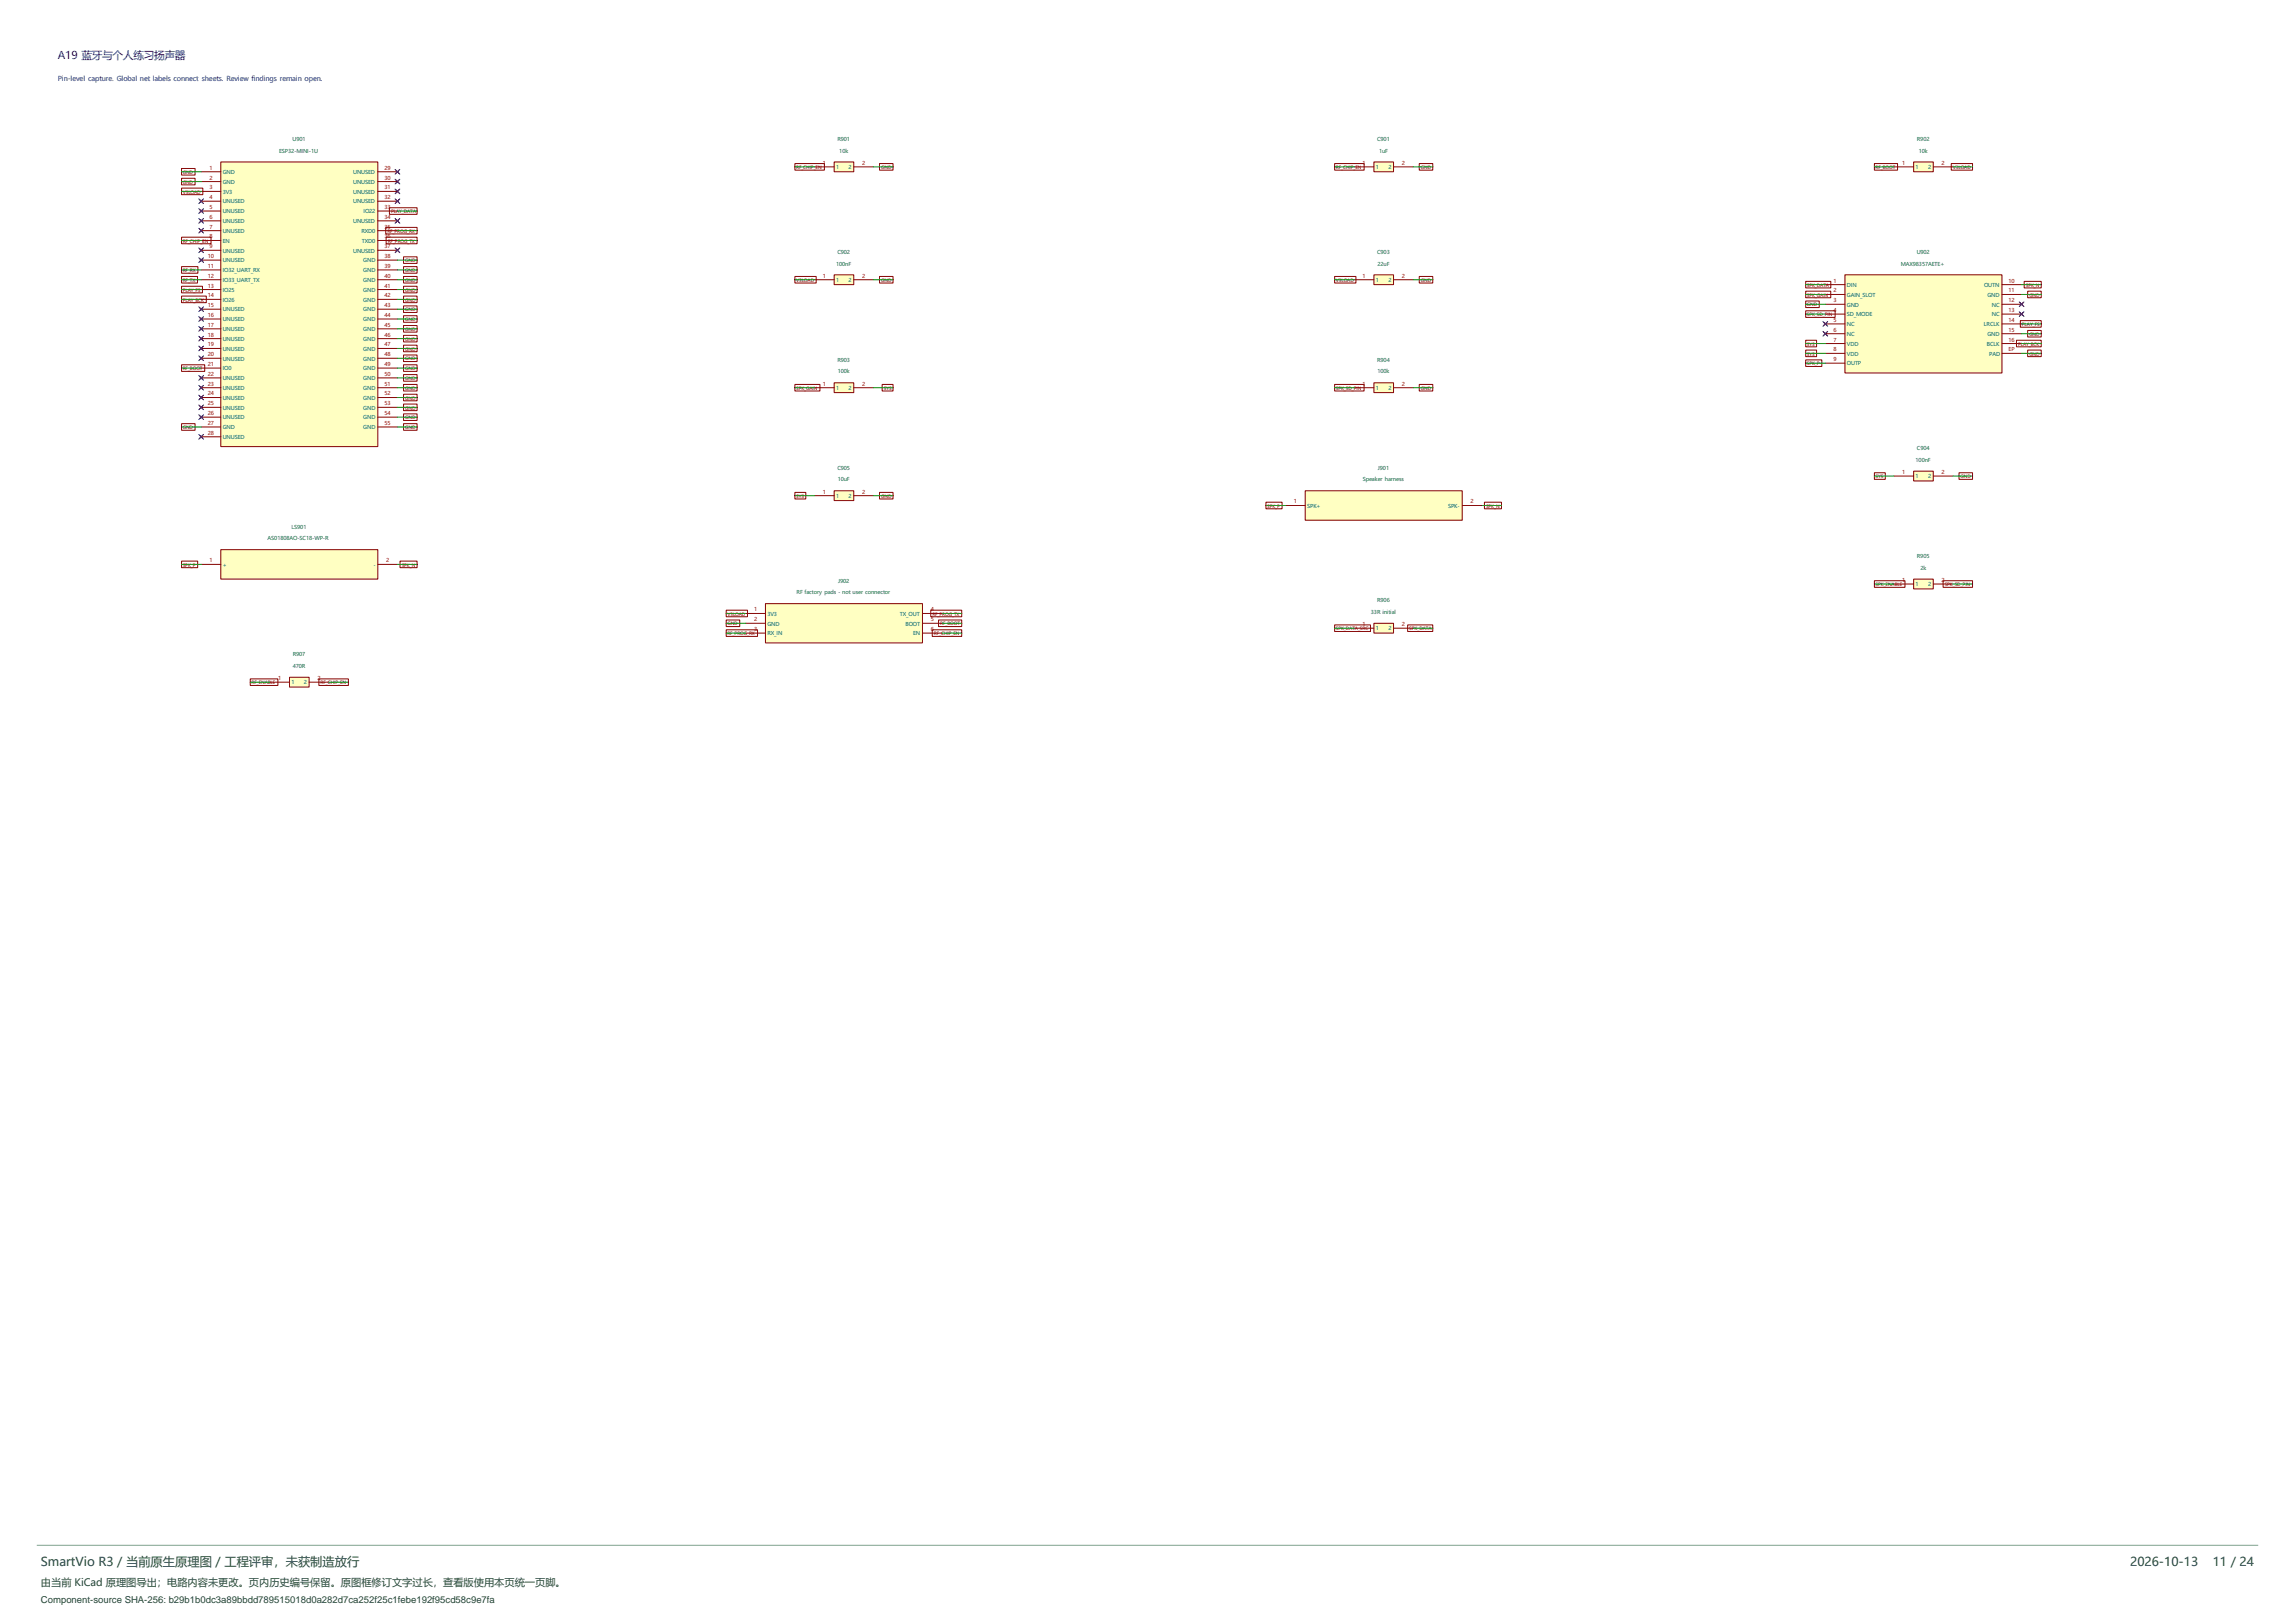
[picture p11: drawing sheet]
<svg xmlns="http://www.w3.org/2000/svg" width="594mm" height="420mm" viewBox="0 0 594 420" stroke-linecap="round" stroke-linejoin="round" font-family="sans-serif">
<defs><g id="words">
<g font-size="3.2" fill="#214236">
<text x="10.6" y="405.2">SmartVio R3 / 当前原生原理图 / 工程评审，未获制造放行</text>
<text x="551.3" y="405.2">2026-10-13</text>
<text x="572.7" y="405.2">11 / 24</text>
</g>
<text font-size="2.8" fill="#0000c2" x="15" y="15.2">A19 蓝牙与个人练习扬声器</text>
<text font-size="2.6" fill="#214236" x="10.6" y="410.5">由当前 KiCad 原理图导出；电路内容未更改。页内历史编号保留。原图框修订文字过长，查看版使用本页统一页脚。</text>
<text font-size="2.5" fill="#214236" x="10.6" y="414.7">Component-source SHA-256: b29b1b0dc3a89bbdd789515018d0a282d7ca252f25c1febe192f95cd58c9e7fa</text>
<text font-size="1.8" fill="#0000c2" x="15" y="21.1">Pin-level capture. Global net labels connect sheets. Review findings remain open.</text>
<g font-size="1.4" fill="#006464">
<text x="72.2" y="39.5">ESP32-MINI-1U</text>
<text x="75.7" y="36.5">U901</text>
<text x="216.8" y="36.5">R901</text>
<text x="217.2" y="39.5">10k</text>
<text x="356.4" y="36.5">C901</text>
<text x="356.9" y="39.5">1uF</text>
<text x="496.2" y="36.5">R902</text>
<text x="496.6" y="39.5">10k</text>
<text x="57.7" y="45">GND</text>
<text x="57.7" y="47.6">GND</text>
<text x="91.4" y="45">UNUSED</text>
<text x="91.4" y="47.6">UNUSED</text>
<text x="216.4" y="43.8">1</text>
<text x="219.7" y="43.8">2</text>
<text x="356.1" y="43.8">1</text>
<text x="359.4" y="43.8">2</text>
<text x="495.8" y="43.8">1</text>
<text x="499.1" y="43.8">2</text>
<text x="57.7" y="50.1">3V3</text>
<text x="57.7" y="52.7">UNUSED</text>
<text x="91.4" y="50.1">UNUSED</text>
<text x="91.4" y="52.7">UNUSED</text>
<text x="57.7" y="55.2">UNUSED</text>
<text x="57.7" y="57.7">UNUSED</text>
<text x="91.4" y="57.7">UNUSED</text>
<text x="94.1" y="55.2">IO22</text>
<text x="57.7" y="60.3">UNUSED</text>
<text x="57.7" y="62.8">EN</text>
<text x="57.7" y="65.4">UNUSED</text>
<text x="91.4" y="65.4">UNUSED</text>
<text x="93.6" y="60.3">RXD0</text>
<text x="93.7" y="62.8">TXD0</text>
<text x="216.7" y="65.7">C902</text>
<text x="356.4" y="65.7">C903</text>
<text x="496.1" y="65.7">U902</text>
<text x="57.7" y="67.9">UNUSED</text>
<text x="57.7" y="70.4">IO32_UART_RX</text>
<text x="94" y="67.9">GND</text>
<text x="94" y="70.4">GND</text>
<text x="216.4" y="68.7">100nF</text>
<text x="356.5" y="68.7">22uF</text>
<text x="492" y="68.7">MAX98357AETE+</text>
<text x="57.7" y="73">IO33_UART_TX</text>
<text x="57.7" y="75.5">IO25</text>
<text x="94" y="73">GND</text>
<text x="94" y="75.5">GND</text>
<text x="216.4" y="73">1</text>
<text x="219.7" y="73">2</text>
<text x="356.1" y="73">1</text>
<text x="359.4" y="73">2</text>
<text x="478" y="74.2">DIN</text>
<text x="478" y="76.8">GAIN_SLOT</text>
<text x="513.5" y="74.2">OUTN</text>
<text x="514.4" y="76.8">GND</text>
<text x="57.7" y="78.1">IO26</text>
<text x="57.7" y="80.6">UNUSED</text>
<text x="57.7" y="83.1">UNUSED</text>
<text x="94" y="78.1">GND</text>
<text x="94" y="80.6">GND</text>
<text x="94" y="83.1">GND</text>
<text x="478" y="79.3">GND</text>
<text x="478" y="81.9">SD_MODE</text>
<text x="515.6" y="79.3">NC</text>
<text x="515.6" y="81.9">NC</text>
<text x="57.7" y="85.7">UNUSED</text>
<text x="57.7" y="88.2">UNUSED</text>
<text x="94" y="85.7">GND</text>
<text x="94" y="88.2">GND</text>
<text x="478" y="84.4">NC</text>
<text x="478" y="86.9">NC</text>
<text x="478" y="89.5">VDD</text>
<text x="513.5" y="84.4">LRCLK</text>
<text x="514.2" y="89.5">BCLK</text>
<text x="514.4" y="86.9">GND</text>
<text x="57.7" y="90.8">UNUSED</text>
<text x="57.7" y="93.3">UNUSED</text>
<text x="57.7" y="95.8">IO0</text>
<text x="94" y="90.8">GND</text>
<text x="94" y="93.3">GND</text>
<text x="94" y="95.8">GND</text>
<text x="216.8" y="93.6">R903</text>
<text x="356.5" y="93.6">R904</text>
<text x="478" y="92">VDD</text>
<text x="478" y="94.6">OUTP</text>
<text x="514.9" y="92">PAD</text>
<text x="57.7" y="98.4">UNUSED</text>
<text x="57.7" y="100.9">UNUSED</text>
<text x="94" y="98.4">GND</text>
<text x="94" y="100.9">GND</text>
<text x="216.4" y="100.9">1</text>
<text x="216.8" y="96.6">100k</text>
<text x="219.7" y="100.9">2</text>
<text x="356.1" y="100.9">1</text>
<text x="356.5" y="96.6">100k</text>
<text x="359.4" y="100.9">2</text>
<text x="57.7" y="103.5">UNUSED</text>
<text x="57.7" y="106">UNUSED</text>
<text x="94" y="103.5">GND</text>
<text x="94" y="106">GND</text>
<text x="57.7" y="108.5">UNUSED</text>
<text x="57.7" y="111.1">GND</text>
<text x="57.7" y="113.6">UNUSED</text>
<text x="94" y="108.5">GND</text>
<text x="94" y="111.1">GND</text>
<text x="495.8" y="119.5">100nF</text>
<text x="496.1" y="116.5">C904</text>
<text x="216.7" y="121.6">C905</text>
<text x="216.8" y="124.6">10uF</text>
<text x="352.7" y="124.6">Speaker harness</text>
<text x="356.6" y="121.6">J901</text>
<text x="495.8" y="123.8">1</text>
<text x="499.1" y="123.8">2</text>
<text x="216.4" y="128.9">1</text>
<text x="219.7" y="128.9">2</text>
<text x="338.3" y="131.4">SPK+</text>
<text x="374.8" y="131.4">SPK-</text>
<text x="75.5" y="136.8">LS901</text>
<text x="69.3" y="139.8">AS01808AO-SC18-WP-R</text>
<text x="57.7" y="146.6">+</text>
<text x="96.7" y="146.6">-</text>
<text x="496.2" y="144.4">R905</text>
<text x="497" y="147.4">2k</text>
<text x="206.2" y="153.8">RF factory pads - not user connector</text>
<text x="216.9" y="150.8">J902</text>
<text x="356.5" y="155.9">R906</text>
<text x="495.8" y="151.7">1</text>
<text x="499.1" y="151.7">2</text>
<text x="198.6" y="159.3">3V3</text>
<text x="198.6" y="161.9">GND</text>
<text x="232.9" y="159.3">TX_OUT</text>
<text x="234.4" y="161.9">BOOT</text>
<text x="354.8" y="158.9">33R initial</text>
<text x="198.6" y="164.4">RX_IN</text>
<text x="236.3" y="164.4">EN</text>
<text x="356.1" y="163.1">1</text>
<text x="359.4" y="163.1">2</text>
<text x="75.8" y="169.8">R907</text>
<text x="75.8" y="172.8">470R</text>
<text x="75.4" y="177.1">1</text>
<text x="78.7" y="177.1">2</text>
</g>
<g font-size="1.4" fill="#a90000">
<text x="54.2" y="43.9">1</text>
<text x="54.2" y="46.5">2</text>
<text x="99.5" y="43.9">29</text>
<text x="99.5" y="46.5">30</text>
<text x="212.9" y="42.7">1</text>
<text x="223.1" y="42.7">2</text>
<text x="352.6" y="42.7">1</text>
<text x="362.8" y="42.7">2</text>
<text x="492.3" y="42.7">1</text>
<text x="502.5" y="42.7">2</text>
<text x="54.2" y="49">3</text>
<text x="54.2" y="51.5">4</text>
<text x="99.5" y="49">31</text>
<text x="99.5" y="51.5">32</text>
<text x="54.2" y="54.1">5</text>
<text x="54.2" y="56.6">6</text>
<text x="54.2" y="59.2">7</text>
<text x="99.5" y="54.1">33</text>
<text x="99.5" y="56.6">34</text>
<text x="99.5" y="59.2">35</text>
<text x="54.2" y="61.7">8</text>
<text x="54.2" y="64.2">9</text>
<text x="99.5" y="61.7">36</text>
<text x="99.5" y="64.2">37</text>
<text x="53.8" y="66.8">10</text>
<text x="53.8" y="69.3">11</text>
<text x="53.8" y="71.9">12</text>
<text x="99.5" y="66.8">38</text>
<text x="99.5" y="69.3">39</text>
<text x="99.5" y="71.9">40</text>
<text x="212.9" y="71.9">1</text>
<text x="223.1" y="71.9">2</text>
<text x="352.6" y="71.9">1</text>
<text x="362.8" y="71.9">2</text>
<text x="53.8" y="74.4">13</text>
<text x="53.8" y="76.9">14</text>
<text x="99.5" y="74.4">41</text>
<text x="99.5" y="76.9">42</text>
<text x="474.6" y="73.1">1</text>
<text x="474.6" y="75.7">2</text>
<text x="519.9" y="73.1">10</text>
<text x="519.9" y="75.7">11</text>
<text x="53.8" y="79.5">15</text>
<text x="53.8" y="82">16</text>
<text x="99.5" y="79.5">43</text>
<text x="99.5" y="82">44</text>
<text x="474.6" y="78.2">3</text>
<text x="474.6" y="80.8">4</text>
<text x="474.6" y="83.3">5</text>
<text x="519.9" y="78.2">12</text>
<text x="519.9" y="80.8">13</text>
<text x="519.9" y="83.3">14</text>
<text x="53.8" y="84.6">17</text>
<text x="53.8" y="87.1">18</text>
<text x="53.8" y="89.6">19</text>
<text x="99.5" y="84.6">45</text>
<text x="99.5" y="87.1">46</text>
<text x="99.5" y="89.6">47</text>
<text x="474.6" y="85.8">6</text>
<text x="474.6" y="88.4">7</text>
<text x="519.9" y="85.8">15</text>
<text x="519.9" y="88.4">16</text>
<text x="53.8" y="92.2">20</text>
<text x="53.8" y="94.7">21</text>
<text x="99.5" y="92.2">48</text>
<text x="99.5" y="94.7">49</text>
<text x="474.6" y="90.9">8</text>
<text x="474.6" y="93.5">9</text>
<text x="519.9" y="90.9">EP</text>
<text x="53.8" y="97.3">22</text>
<text x="53.8" y="99.8">23</text>
<text x="99.5" y="97.3">50</text>
<text x="99.5" y="99.8">51</text>
<text x="212.9" y="99.8">1</text>
<text x="223.1" y="99.8">2</text>
<text x="352.6" y="99.8">1</text>
<text x="362.8" y="99.8">2</text>
<text x="53.8" y="102.3">24</text>
<text x="53.8" y="104.9">25</text>
<text x="53.8" y="107.4">26</text>
<text x="99.5" y="102.3">52</text>
<text x="99.5" y="104.9">53</text>
<text x="99.5" y="107.4">54</text>
<text x="53.8" y="110">27</text>
<text x="53.8" y="112.5">28</text>
<text x="99.5" y="110">55</text>
<text x="492.3" y="122.7">1</text>
<text x="502.5" y="122.7">2</text>
<text x="212.9" y="127.7">1</text>
<text x="223.1" y="127.7">2</text>
<text x="334.9" y="130.3">1</text>
<text x="380.6" y="130.3">2</text>
<text x="54.2" y="145.5">1</text>
<text x="99.9" y="145.5">2</text>
<text x="492.3" y="150.6">1</text>
<text x="502.5" y="150.6">2</text>
<text x="195.2" y="158.2">1</text>
<text x="195.2" y="160.8">2</text>
<text x="240.9" y="158.2">4</text>
<text x="240.9" y="160.8">5</text>
<text x="195.2" y="163.3">3</text>
<text x="240.9" y="163.3">6</text>
<text x="352.6" y="162">1</text>
<text x="362.8" y="162">2</text>
<text x="72" y="176">1</text>
<text x="82.1" y="176">2</text>
</g>
<g font-size="1.2" fill="#840000">
<text x="47.3" y="45">GND</text>
<text x="47.3" y="47.5">GND</text>
<text x="206.1" y="43.7">RF_CHIP_EN</text>
<text x="228.1" y="43.7">GND</text>
<text x="345.8" y="43.7">RF_CHIP_EN</text>
<text x="367.8" y="43.7">GND</text>
<text x="485.5" y="43.7">RF_BOOT</text>
<text x="505.5" y="43.7">V3LOAD</text>
<text x="47.3" y="50.1">V3LOAD</text>
<text x="101.2" y="55.2">PLAY_DATA</text>
<text x="47.3" y="62.8">RF_CHIP_EN</text>
<text x="100.3" y="60.2">RF_PROG_RX</text>
<text x="100.4" y="62.8">RF_PROG_TX</text>
<text x="47.3" y="70.4">RF_RX</text>
<text x="104.9" y="67.9">GND</text>
<text x="104.9" y="70.4">GND</text>
<text x="47.3" y="75.5">PLAY_FS</text>
<text x="47.3" y="72.9">RF_TX</text>
<text x="104.9" y="72.9">GND</text>
<text x="104.9" y="75.5">GND</text>
<text x="206.1" y="72.9">V3LOAD</text>
<text x="228.1" y="72.9">GND</text>
<text x="345.8" y="72.9">V3LOAD</text>
<text x="367.8" y="72.9">GND</text>
<text x="467.7" y="74.2">SPK_DATA</text>
<text x="467.7" y="76.8">SPK_GAIN</text>
<text x="524.3" y="74.2">SPK_N</text>
<text x="525.2" y="76.8">GND</text>
<text x="47.3" y="78">PLAY_BCK</text>
<text x="104.9" y="78">GND</text>
<text x="104.9" y="80.6">GND</text>
<text x="104.9" y="83.1">GND</text>
<text x="467.7" y="81.8">SPK_SD_PIN</text>
<text x="467.7" y="79.3">GND</text>
<text x="104.9" y="85.6">GND</text>
<text x="104.9" y="88.2">GND</text>
<text x="467.7" y="89.5">SYS</text>
<text x="522.3" y="89.5">PLAY_BCK</text>
<text x="523.3" y="84.4">PLAY_FS</text>
<text x="525.2" y="86.9">GND</text>
<text x="47.3" y="95.8">RF_BOOT</text>
<text x="104.9" y="90.7">GND</text>
<text x="104.9" y="93.3">GND</text>
<text x="104.9" y="95.8">GND</text>
<text x="467.7" y="92">SYS</text>
<text x="467.7" y="94.5">SPK_P</text>
<text x="525.2" y="92">GND</text>
<text x="104.9" y="98.3">GND</text>
<text x="104.9" y="100.9">GND</text>
<text x="206.1" y="100.9">SPK_GAIN</text>
<text x="228.7" y="100.9">SYS</text>
<text x="345.8" y="100.9">SPK_SD_PIN</text>
<text x="367.8" y="100.9">GND</text>
<text x="104.9" y="103.4">GND</text>
<text x="104.9" y="106">GND</text>
<text x="47.3" y="111">GND</text>
<text x="104.9" y="111">GND</text>
<text x="104.9" y="108.5">GND</text>
<text x="485.5" y="123.7">SYS</text>
<text x="507.5" y="123.7">GND</text>
<text x="206.1" y="128.8">SYS</text>
<text x="228.1" y="128.8">GND</text>
<text x="328" y="131.4">SPK_P</text>
<text x="384.6" y="131.4">SPK_N</text>
<text x="47.3" y="146.6">SPK_P</text>
<text x="104" y="146.6">SPK_N</text>
<text x="485.5" y="151.7">SPK_ENABLE</text>
<text x="503.3" y="151.7">SPK_SD_PIN</text>
<text x="188.3" y="161.8">GND</text>
<text x="188.3" y="159.3">V3LOAD</text>
<text x="241.3" y="159.3">RF_PROG_TX</text>
<text x="243.4" y="161.8">RF_BOOT</text>
<text x="188.3" y="164.4">RF_PROG_RX</text>
<text x="241.7" y="164.4">RF_CHIP_EN</text>
<text x="345.8" y="163.1">SPK_DATA_SRC</text>
<text x="364.8" y="163.1">SPK_DATA</text>
<text x="65.1" y="177.1">RF_ENABLE</text>
<text x="83" y="177.1">RF_CHIP_EN</text>
</g>
</g></defs>
<path d="M198.1 156.2h40.7v10.2h-40.7z" fill="#ffffc2"/>
<path d="M193 158.8h5.1M198.1 156.2h40.7v10.2h-40.7zM238.8 158.8h5M193 161.3h5.1M193 163.8h5.1M238.8 161.3h5M238.8 163.8h5" fill="none" stroke="#840000" stroke-width=".26"/>
<path d="M74.9 175.3h5.1v2.5h-5.1z" fill="#ffffc2"/>
<path d="M69.8 176.5h5.1M74.9 175.3h5.1v2.5h-5.1zM80 176.5h5.1" fill="none" stroke="#840000" stroke-width=".26"/>
<path d="M57.1 142.2h40.7v7.7h-40.7z" fill="#ffffc2"/>
<path d="M52.1 146.1h5M57.1 142.2h40.7v7.7h-40.7zM97.8 146.1h5.1" fill="none" stroke="#840000" stroke-width=".26"/>
<path d="M477.5 71.1h40.7v25.4h-40.7z" fill="#ffffc2"/>
<g fill="none" stroke="#840000" stroke-width=".26">
<path d="M472.4 73.7h5.1M472.4 76.2h5.1M472.4 78.7h5.1M477.5 71.1h40.7v25.4h-40.7zM518.2 73.7h5M518.2 76.2h5M518.2 78.7h5M522.9 78.4l.7 .7M523.6 78.4l-.7 .7M472.1 83.4l.7 .8M472.1 86l.7 .7M472.4 81.3h5.1"/>
<path d="M472.4 83.8h5.1M472.4 86.4h5.1M472.4 88.9h5.1M472.4 91.4h5.1M472.4 94h5.1M472.8 83.4l-.7 .8M472.8 86l-.7 .7M518.2 81.3h5M518.2 83.8h5M518.2 86.4h5M518.2 88.9h5M518.2 91.4h5"/>
<path d="M522.9 80.9l.7 .8M523.6 80.9l-.7 .8"/>
</g>
<path d="M215.9 127h5.1v2.5h-5.1z" fill="#ffffc2"/>
<path d="M210.8 128.3h5.1M215.9 127h5.1v2.5h-5.1zM221 128.3h5.1" fill="none" stroke="#840000" stroke-width=".26"/>
<path d="M495.3 41.9h5.1v2.6h-5.1z" fill="#ffffc2"/>
<path d="M490.2 43.2h5.1M495.3 41.9h5.1v2.6h-5.1zM500.4 43.2h5.1" fill="none" stroke="#840000" stroke-width=".26"/>
<path d="M215.9 99.1h5.1v2.5h-5.1z" fill="#ffffc2"/>
<path d="M215.9 99.1h5.1v2.5h-5.1zM210.8 100.3h5.1M221 100.3h5.1" fill="none" stroke="#840000" stroke-width=".26"/>
<path d="M355.6 99.1h5.1v2.5h-5.1z" fill="#ffffc2"/>
<path d="M355.6 99.1h5.1v2.5h-5.1zM350.5 100.3h5.1M360.7 100.3h5.1" fill="none" stroke="#840000" stroke-width=".26"/>
<path d="M215.9 71.1h5.1v2.6h-5.1z" fill="#ffffc2"/>
<path d="M210.8 72.4h5.1M215.9 71.1h5.1v2.6h-5.1zM221 72.4h5.1" fill="none" stroke="#840000" stroke-width=".26"/>
<path d="M355.6 161.3h5.1v2.5h-5.1z" fill="#ffffc2"/>
<path d="M350.5 162.6h5.1M355.6 161.3h5.1v2.5h-5.1zM360.7 162.6h5.1" fill="none" stroke="#840000" stroke-width=".26"/>
<path d="M215.9 41.9h5.1v2.6h-5.1z" fill="#ffffc2"/>
<path d="M210.8 43.2h5.1M215.9 41.9h5.1v2.6h-5.1zM221 43.2h5.1" fill="none" stroke="#840000" stroke-width=".26"/>
<path d="M355.6 41.9h5.1v2.6h-5.1z" fill="#ffffc2"/>
<path d="M350.5 43.2h5.1M355.6 41.9h5.1v2.6h-5.1zM360.7 43.2h5.1" fill="none" stroke="#840000" stroke-width=".26"/>
<path d="M495.3 149.9h5.1v2.5h-5.1z" fill="#ffffc2"/>
<path d="M490.2 151.1h5.1M495.3 149.9h5.1v2.5h-5.1zM500.4 151.1h5.1" fill="none" stroke="#840000" stroke-width=".26"/>
<path d="M57.1 41.9h40.7v73.7h-40.7z" fill="#ffffc2"/>
<g fill="none" stroke="#840000" stroke-width=".26">
<path d="M51.7 51.7l.8 .8M51.7 54.2l.8 .8M51.7 56.8l.8 .7M51.7 59.3l.8 .8M52.1 44.5h5M52.1 47h5M52.1 49.5h5M52.1 52.1h5M52.1 54.6h5M52.1 57.2h5M52.1 59.7h5M52.5 51.7l-.8 .8"/>
<path d="M52.5 54.2l-.8 .8M52.5 56.8l-.8 .7M52.5 59.3l-.8 .8M57.1 41.9h40.7v73.7h-40.7zM97.8 44.5h5.1M97.8 47h5.1M97.8 49.5h5.1M97.8 52.1h5.1M97.8 54.6h5.1M97.8 57.2h5.1M97.8 59.7h5.1M102.5 44.1l.8 .7"/>
<path d="M102.5 46.6l.8 .8M102.5 49.1l.8 .8M102.5 51.7l.8 .8M102.5 56.8l.8 .7M103.3 46.6l-.8 .8M103.3 51.7l-.8 .8M103.3 56.8l-.8 .7M103.3 44.1l-.8 .7M103.3 49.1l-.8 .8M51.7 64.4l.8 .8M51.7 66.9l.8 .8M51.7 79.6l.8 .8"/>
<path d="M52.1 62.2h5M52.1 64.8h5M52.1 67.3h5M52.1 69.9h5M52.1 72.4h5M52.1 74.9h5M52.1 77.5h5M52.5 64.4l-.8 .8M52.5 66.9l-.8 .8M52.5 79.6l-.8 .8M97.8 62.2h5.1M97.8 64.8h5.1"/>
<path d="M97.8 67.3h5.1M97.8 69.9h5.1M97.8 72.4h5.1M97.8 74.9h5.1M97.8 77.5h5.1M102.5 64.4l.8 .8M103.3 64.4l-.8 .8M51.7 82.2l.8 .7M51.7 84.7l.8 .8M51.7 87.2l.8 .8M51.7 89.8l.8 .8M51.7 92.3l.8 .8"/>
<path d="M51.7 97.4l.8 .8M51.7 99.9l.8 .8M52.1 80h5M52.1 82.6h5M52.1 85.1h5M52.1 87.6h5M52.1 90.2h5M52.1 92.7h5M52.1 95.3h5M52.1 97.8h5M52.5 82.2l-.8 .7M52.5 84.7l-.8 .8"/>
<path d="M52.5 87.2l-.8 .8M52.5 89.8l-.8 .8M52.5 92.3l-.8 .8M52.5 97.4l-.8 .8M52.5 99.9l-.8 .8M97.8 80h5.1M97.8 82.6h5.1M97.8 85.1h5.1M97.8 87.6h5.1M97.8 90.2h5.1M97.8 92.7h5.1M97.8 95.3h5.1"/>
<path d="M97.8 97.8h5.1M51.7 102.5l.8 .8M51.7 105l.8 .8M51.7 107.6l.8 .7M51.7 112.6l.8 .8M52.1 100.3h5M52.1 102.9h5M52.1 105.4h5M52.1 108h5M52.1 110.5h5M52.1 113h5M52.5 102.5l-.8 .8"/>
<path d="M52.5 105l-.8 .8M52.5 107.6l-.8 .7M52.5 112.6l-.8 .8M97.8 100.3h5.1M97.8 102.9h5.1M97.8 105.4h5.1M97.8 108h5.1M97.8 110.5h5.1"/>
</g>
<path d="M355.6 71.1h5.1v2.6h-5.1z" fill="#ffffc2"/>
<path d="M350.5 72.4h5.1M355.6 71.1h5.1v2.6h-5.1zM360.7 72.4h5.1" fill="none" stroke="#840000" stroke-width=".26"/>
<path d="M495.3 121.9h5.1v2.6h-5.1z" fill="#ffffc2"/>
<path d="M490.2 123.2h5.1M495.3 121.9h5.1v2.6h-5.1zM500.4 123.2h5.1" fill="none" stroke="#840000" stroke-width=".26"/>
<path d="M337.8 127h40.7v7.6h-40.7z" fill="#ffffc2"/>
<g fill="none" stroke="#840000" stroke-width=".26">
<path d="M47 43.6h3.5v1.7h-3.5zM47 46.1h3.5v1.7h-3.5zM47 48.7h5.5v1.7h-5.5zM99.8 58.8h8.1v1.7h-8.1zM100.8 53.8h7.1v1.7h-7.1zM205.7 42.3h7.7v1.7h-7.7zM227.6 42.3h3.5v1.7h-3.5zM345.4 42.3h7.7v1.7h-7.7zM367.3 42.3h3.5v1.7h-3.5zM485.1 42.3h6v1.7h-6zM505 42.3h5.5v1.7h-5.5zM47 74.1h5.4v1.7h-5.4z"/>
<path d="M47 61.4h7.6v1.7h-7.6zM47 69h4.2v1.7h-4.2zM47 71.5h4.1v1.7h-4.1zM47 76.6h6.4v1.7h-6.4zM99.9 61.4h8v1.7h-8zM104.4 66.5h3.5v1.7h-3.5zM104.4 69h3.5v1.7h-3.5zM104.4 71.5h3.5v1.7h-3.5zM104.4 74.1h3.5v1.7h-3.5zM104.4 76.6h3.5v1.7h-3.5zM104.4 79.2h3.5v1.7h-3.5zM205.7 71.5h5.5v1.7h-5.5z"/>
<path d="M227.6 71.5h3.5v1.7h-3.5zM345.4 71.5h5.5v1.7h-5.5zM367.3 71.5h3.5v1.7h-3.5zM467.4 72.8h6.5v1.7h-6.5zM467.4 75.3h6.4v1.8h-6.4zM467.4 77.9h3.5v1.7h-3.5zM523.9 72.8h4.4v1.7h-4.4zM524.8 75.3h3.5v1.8h-3.5zM47 94.4h6v1.7h-6zM104.4 81.7h3.5v1.7h-3.5zM104.4 84.2h3.5v1.7h-3.5zM104.4 86.8h3.5v1.7h-3.5z"/>
<path d="M104.4 89.3h3.5v1.7h-3.5zM104.4 91.9h3.5v1.7h-3.5zM104.4 94.4h3.5v1.7h-3.5zM104.4 96.9h3.5v1.7h-3.5zM104.4 99.5h3.5v1.7h-3.5zM205.7 99.5h6.5v1.7h-6.5zM228.3 99.5h2.8v1.7h-2.8zM345.4 99.5h7.7v1.7h-7.7zM367.3 99.5h3.5v1.7h-3.5zM467.4 88h2.8v1.8h-2.8zM467.4 80.4h7.6v1.7h-7.6zM467.4 90.6h2.8v1.7h-2.8z"/>
<path d="M467.4 93.1h4.1v1.7h-4.1zM521.9 88h6.4v1.8h-6.4zM522.9 83h5.4v1.7h-5.4zM524.8 85.5h3.5v1.7h-3.5zM524.8 90.6h3.5v1.7h-3.5zM47 109.6h3.5v1.7h-3.5zM104.4 109.6h3.5v1.7h-3.5zM104.4 102h3.5v1.7h-3.5zM104.4 104.6h3.5v1.7h-3.5zM104.4 107.1h3.5v1.7h-3.5zM205.7 127.4h2.9v1.7h-2.9zM227.6 127.4h3.5v1.7h-3.5z"/>
<path d="M327.7 130h4.1v1.7h-4.1zM332.7 130.8h5.1M337.8 127h40.7v7.6h-40.7zM378.5 130.8h5M384.2 130h4.4v1.7h-4.4zM485.1 122.3h2.9v1.7h-2.9zM507 122.3h3.5v1.7h-3.5zM47 145.2h4.2v1.7h-4.2zM103.5 145.2h4.4v1.7h-4.4zM188 157.9h5.5v1.7h-5.5zM240.9 157.9h8v1.7h-8zM485.1 150.3h8v1.7h-8z"/>
<path d="M502.9 150.3h7.6v1.7h-7.6zM64.8 175.7h7.1v1.7h-7.1zM82.5 175.7h7.7v1.7h-7.7zM188 160.4h3.5v1.7h-3.5zM188 163h8.1v1.7h-8.1zM241.3 163h7.6v1.7h-7.6zM242.9 160.4h6v1.7h-6zM345.4 161.7h9.3v1.7h-9.3zM364.3 161.7h6.5v1.7h-6.5z"/>
</g>
<g fill="none" stroke="#009600" stroke-width=".26">
<path d="M47 44.5h5.1M47 47h5.1M47 49.5h5.1M102.9 54.6h5M102.9 59.7h5M205.7 43.2h5.1M226.1 43.2h5M345.4 43.2h5.1M365.8 43.2h5M485.1 43.2h5.1M505.5 43.2h5M47 62.2h5.1"/>
<path d="M47 69.9h5.1M47 72.4h5.1M47 74.9h5.1M47 77.5h5.1M102.9 62.2h5M102.9 69.9h5M102.9 72.4h5M102.9 74.9h5M102.9 77.5h5M102.9 67.3h5M205.7 72.4h5.1M226.1 72.4h5"/>
<path d="M345.4 72.4h5.1M365.8 72.4h5M467.4 73.7h5M467.4 76.2h5M467.4 78.7h5M523.2 73.7h5.1M523.2 76.2h5.1M47 95.3h5.1M102.9 97.8h5M102.9 95.3h5M102.9 92.7h5M102.9 80h5"/>
<path d="M102.9 82.6h5M102.9 85.1h5M102.9 87.6h5M102.9 90.2h5M467.4 88.9h5M467.4 81.3h5M467.4 91.4h5M467.4 94h5M523.2 88.9h5.1M523.2 91.4h5.1M523.2 83.8h5.1M523.2 86.4h5.1"/>
<path d="M47 110.5h5.1M102.9 100.3h5M102.9 108h5M102.9 110.5h5M102.9 105.4h5M102.9 102.9h5M205.7 100.3h5.1M226.1 100.3h5M345.4 100.3h5.1M365.8 100.3h5M205.7 128.3h5.1M226.1 128.3h5"/>
<path d="M327.7 130.8h5M383.5 130.8h5.1M485.1 123.2h5.1M505.5 123.2h5M47 146.1h5.1M102.9 146.1h5M188 158.8h5M243.8 158.8h5.1M485.1 151.1h5.1M505.5 151.1h5M64.8 176.5h5M85.1 176.5h5.1"/>
<path d="M188 161.3h5M188 163.8h5M243.8 161.3h5.1M243.8 163.8h5.1M345.4 162.6h5.1M365.8 162.6h5"/>
</g>
<g fill="none" stroke="#000084" stroke-width=".26">
<path d="M51.5 51.5l1.2 1.2M51.5 59.1l1.2 1.2M51.5 54l1.2 1.2M51.5 56.5l1.2 1.3M52.7 51.5l-1.2 1.2M52.7 59.1l-1.2 1.2M52.7 54l-1.2 1.2M52.7 56.5l-1.2 1.3M102.3 43.8l1.2 1.3M102.3 46.4l1.2 1.2M102.3 48.9l1.2 1.2M102.3 51.5l1.2 1.2"/>
<path d="M102.3 56.5l1.2 1.3M103.5 43.8l-1.2 1.3M103.5 46.4l-1.2 1.2M103.5 48.9l-1.2 1.2M103.5 56.5l-1.2 1.3M103.5 51.5l-1.2 1.2M51.5 66.7l1.2 1.2M51.5 64.2l1.2 1.2M51.5 79.4l1.2 1.2M52.7 66.7l-1.2 1.2M52.7 64.2l-1.2 1.2M52.7 79.4l-1.2 1.2"/>
<path d="M102.3 64.2l1.2 1.2M103.5 64.2l-1.2 1.2M522.6 78.1l1.2 1.2M523.8 78.1l-1.2 1.2M51.5 81.9l1.2 1.3M51.5 84.5l1.2 1.2M51.5 87l1.2 1.2M51.5 89.6l1.2 1.2M51.5 92.1l1.2 1.2M51.5 97.2l1.2 1.2M51.5 99.7l1.2 1.2M52.7 97.2l-1.2 1.2"/>
<path d="M52.7 81.9l-1.2 1.3M52.7 84.5l-1.2 1.2M52.7 87l-1.2 1.2M52.7 89.6l-1.2 1.2M52.7 92.1l-1.2 1.2M52.7 99.7l-1.2 1.2M471.8 85.8l1.2 1.2M471.8 83.2l1.2 1.2M473 85.8l-1.2 1.2M473 83.2l-1.2 1.2M522.6 80.7l1.2 1.2M523.8 80.7l-1.2 1.2"/>
<path d="M51.5 104.8l1.2 1.2M51.5 107.3l1.2 1.3M51.5 112.4l1.2 1.2M51.5 102.3l1.2 1.2M52.7 104.8l-1.2 1.2M52.7 107.3l-1.2 1.3M52.7 112.4l-1.2 1.2M52.7 102.3l-1.2 1.2"/>
</g>
<path d="M9.5 399.9h575" fill="none" stroke="#80a38f" stroke-width=".26"/>
<use href="#words"/>
</svg>
